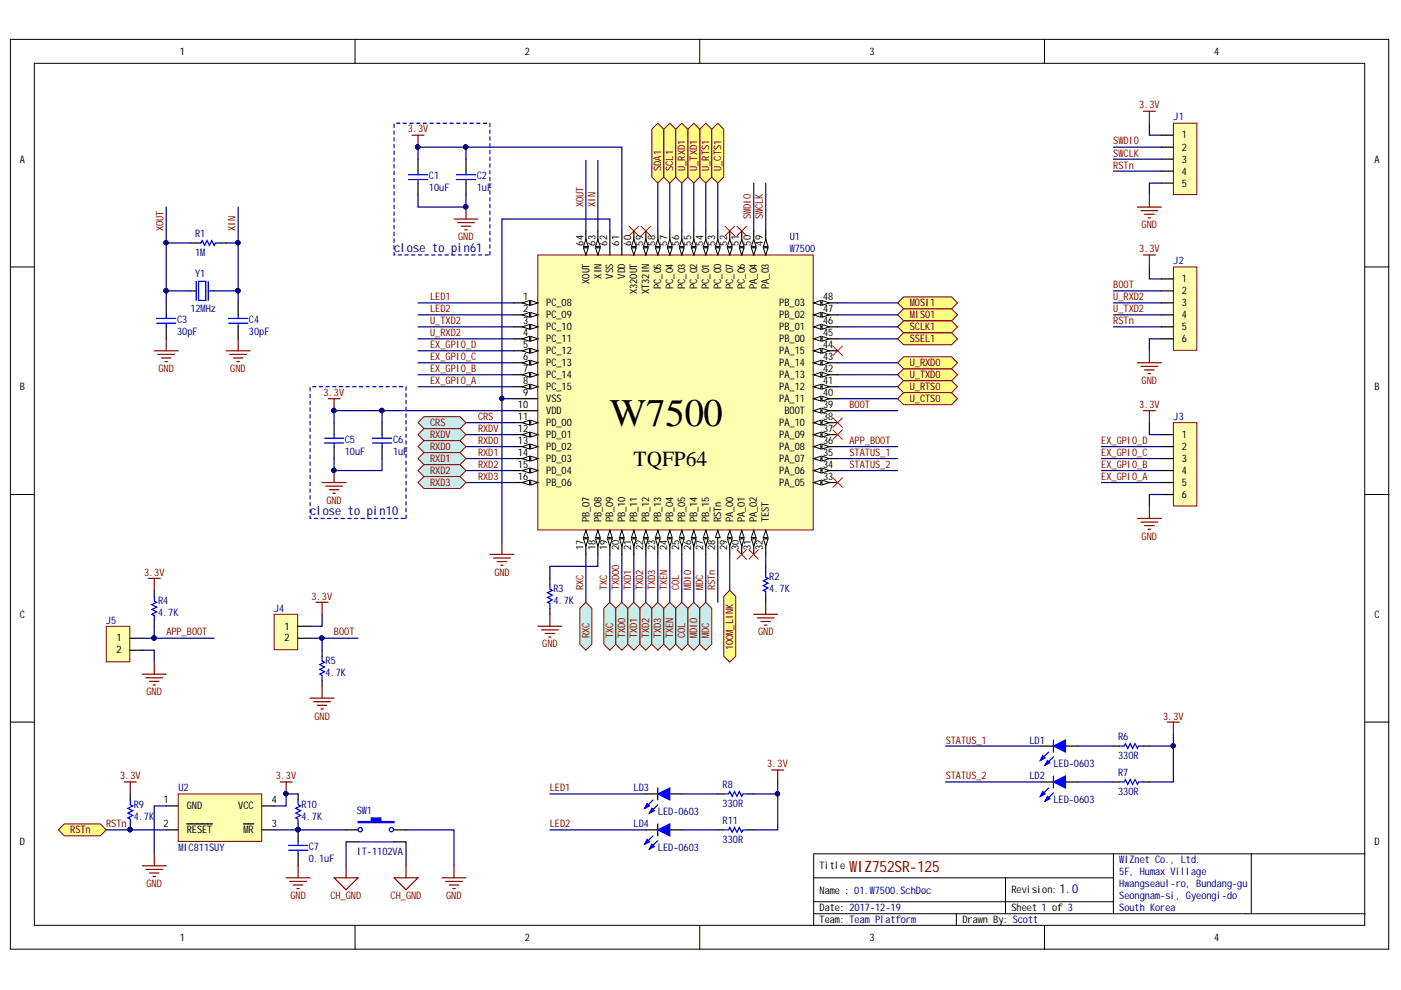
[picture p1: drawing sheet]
<svg xmlns="http://www.w3.org/2000/svg" width="297mm" height="210mm" viewBox="0 0 297 210" stroke-linecap="round" stroke-linejoin="round" font-family="sans-serif">
<defs><g id="words">
<text font-size="8.3" x="129.3" y="90.4">W7500</text>
<text font-size="4.6" x="134.3" y="98.8">TQFP64</text>
<g font-size="3.3" fill="#800000">
<text x="180.1" y="184.8">W</text>
<text x="181.7" y="184.8">IZ752SR-125</text>
</g>
<g font-size="2.6" fill="#000080">
<text x="83.6" y="53.4">close to pin61</text>
<text x="65.7" y="109.2">close to pin10</text>
<text x="224.6" y="189.3">1.0</text>
</g>
<g font-size="2.2">
<text x="38.2" y="11.6">1</text>
<text x="111.3" y="11.6">2</text>
<text x="184.3" y="11.6">3</text>
<text x="257.4" y="11.6">4</text>
<text x="250.6" y="29.3">1</text>
<text x="4.2" y="34.5">A</text>
<text x="250.6" y="32">2</text>
<text x="250.6" y="34.5">3</text>
<text x="291.5" y="34.5">A</text>
<text x="250.6" y="37">4</text>
<text x="250.6" y="39.6">5</text>
<text x="123.7" y="52.1" transform="rotate(-90 123.7 52.1)">64</text>
<text x="126.2" y="52.1" transform="rotate(-90 126.2 52.1)">63</text>
<text x="128.8" y="52.1" transform="rotate(-90 128.8 52.1)">62</text>
<text x="131.3" y="52.1" transform="rotate(-90 131.3 52.1)">61</text>
<text x="133.8" y="52.1" transform="rotate(-90 133.8 52.1)">60</text>
<text x="136.4" y="52.1" transform="rotate(-90 136.4 52.1)">59</text>
<text x="138.9" y="52.1" transform="rotate(-90 138.9 52.1)">58</text>
<text x="141.5" y="52.1" transform="rotate(-90 141.5 52.1)">57</text>
<text x="144" y="52.1" transform="rotate(-90 144 52.1)">56</text>
<text x="146.5" y="52.1" transform="rotate(-90 146.5 52.1)">55</text>
<text x="149.1" y="52.1" transform="rotate(-90 149.1 52.1)">54</text>
<text x="151.6" y="52.1" transform="rotate(-90 151.6 52.1)">53</text>
<text x="154.1" y="52.1" transform="rotate(-90 154.1 52.1)">52</text>
<text x="156.7" y="52.1" transform="rotate(-90 156.7 52.1)">51</text>
<text x="159.2" y="52.1" transform="rotate(-90 159.2 52.1)">50</text>
<text x="161.8" y="52.1" transform="rotate(-90 161.8 52.1)">49</text>
<text x="127.5" y="59.1" transform="rotate(-90 127.5 59.1)">XIN</text>
<text x="130" y="59.1" transform="rotate(-90 130 59.1)">VSS</text>
<text x="132.6" y="59.1" transform="rotate(-90 132.6 59.1)">VDD</text>
<text x="250.6" y="59.8">1</text>
<text x="110.9" y="63.6">1</text>
<text x="115.8" y="64.9">PC_08</text>
<text x="125" y="60.2" transform="rotate(-90 125 60.2)">XOUT</text>
<text x="135.1" y="62.4" transform="rotate(-90 135.1 62.4)">X32OUT</text>
<text x="137.6" y="62.4" transform="rotate(-90 137.6 62.4)">XT32IN</text>
<text x="140.2" y="61.3" transform="rotate(-90 140.2 61.3)">PC_05</text>
<text x="142.7" y="61.3" transform="rotate(-90 142.7 61.3)">PC_04</text>
<text x="145.3" y="61.3" transform="rotate(-90 145.3 61.3)">PC_03</text>
<text x="147.8" y="61.3" transform="rotate(-90 147.8 61.3)">PC_02</text>
<text x="150.3" y="61.3" transform="rotate(-90 150.3 61.3)">PC_01</text>
<text x="152.9" y="61.3" transform="rotate(-90 152.9 61.3)">PC_00</text>
<text x="155.4" y="61.3" transform="rotate(-90 155.4 61.3)">PC_07</text>
<text x="158" y="61.3" transform="rotate(-90 158 61.3)">PC_06</text>
<text x="160.5" y="61.3" transform="rotate(-90 160.5 61.3)">PA_04</text>
<text x="163" y="61.3" transform="rotate(-90 163 61.3)">PA_03</text>
<text x="165.2" y="64.9">PB_03</text>
<text x="174.5" y="63.6">48</text>
<text x="250.6" y="62.4">2</text>
<text x="250.6" y="64.9">3</text>
<text x="110.9" y="66.2">2</text>
<text x="110.9" y="68.7">3</text>
<text x="110.9" y="71.3">4</text>
<text x="115.8" y="67.5">PC_09</text>
<text x="115.8" y="70">PC_10</text>
<text x="165.2" y="70">PB_01</text>
<text x="165.2" y="67.5">PB_02</text>
<text x="174.5" y="71.3">45</text>
<text x="174.5" y="68.7">46</text>
<text x="174.5" y="66.2">47</text>
<text x="250.6" y="67.5">4</text>
<text x="250.6" y="70">5</text>
<text x="110.9" y="73.8">5</text>
<text x="110.9" y="76.3">6</text>
<text x="115.8" y="72.5">PC_11</text>
<text x="115.8" y="75.1">PC_12</text>
<text x="115.8" y="77.6">PC_13</text>
<text x="165.2" y="77.6">PA_14</text>
<text x="165.2" y="75.1">PA_15</text>
<text x="165.2" y="72.5">PB_00</text>
<text x="174.5" y="76.3">43</text>
<text x="174.5" y="73.8">44</text>
<text x="250.6" y="72.5">6</text>
<text x="4.2" y="82.7">B</text>
<text x="110.9" y="78.9">7</text>
<text x="110.9" y="81.4">8</text>
<text x="110.9" y="83.9">9</text>
<text x="115.8" y="80.1">PC_14</text>
<text x="115.8" y="82.7">PC_15</text>
<text x="165.2" y="82.7">PA_12</text>
<text x="165.2" y="80.1">PA_13</text>
<text x="174.5" y="83.9">40</text>
<text x="174.5" y="81.4">41</text>
<text x="174.5" y="78.9">42</text>
<text x="291.5" y="82.7">B</text>
<text x="109.8" y="86.5">10</text>
<text x="109.8" y="89">11</text>
<text x="115.8" y="85.2">VSS</text>
<text x="115.8" y="87.7">VDD</text>
<text x="165.2" y="85.2">PA_11</text>
<text x="166.3" y="87.7">BOOT</text>
<text x="174.5" y="89">38</text>
<text x="174.5" y="86.5">39</text>
<text x="109.8" y="91.6">12</text>
<text x="109.8" y="94.2">13</text>
<text x="115.8" y="90.3">PD_00</text>
<text x="115.8" y="92.9">PD_01</text>
<text x="115.8" y="95.4">PD_02</text>
<text x="165.2" y="95.4">PA_08</text>
<text x="165.2" y="92.9">PA_09</text>
<text x="165.2" y="90.3">PA_10</text>
<text x="174.5" y="94.2">36</text>
<text x="174.5" y="91.6">37</text>
<text x="250.6" y="92.9">1</text>
<text x="250.6" y="95.4">2</text>
<text x="109.8" y="96.7">14</text>
<text x="109.8" y="99.2">15</text>
<text x="109.8" y="101.8">16</text>
<text x="115.8" y="98">PD_03</text>
<text x="115.8" y="100.5">PD_04</text>
<text x="165.2" y="100.5">PA_06</text>
<text x="165.2" y="98">PA_07</text>
<text x="174.5" y="101.8">33</text>
<text x="174.5" y="99.2">34</text>
<text x="174.5" y="96.7">35</text>
<text x="250.6" y="98">3</text>
<text x="250.6" y="100.5">4</text>
<text x="115.8" y="103">PB_06</text>
<text x="165.2" y="103">PA_05</text>
<text x="250.6" y="103">5</text>
<text x="250.6" y="105.6">6</text>
<text x="125" y="110.6" transform="rotate(-90 125 110.6)">PB_07</text>
<text x="127.5" y="110.6" transform="rotate(-90 127.5 110.6)">PB_08</text>
<text x="130" y="110.6" transform="rotate(-90 130 110.6)">PB_09</text>
<text x="132.6" y="110.6" transform="rotate(-90 132.6 110.6)">PB_10</text>
<text x="135.1" y="110.6" transform="rotate(-90 135.1 110.6)">PB_11</text>
<text x="137.6" y="110.6" transform="rotate(-90 137.6 110.6)">PB_12</text>
<text x="140.2" y="110.6" transform="rotate(-90 140.2 110.6)">PB_13</text>
<text x="142.7" y="110.6" transform="rotate(-90 142.7 110.6)">PB_04</text>
<text x="145.3" y="110.6" transform="rotate(-90 145.3 110.6)">PB_05</text>
<text x="147.8" y="110.6" transform="rotate(-90 147.8 110.6)">PB_14</text>
<text x="150.3" y="110.6" transform="rotate(-90 150.3 110.6)">PB_15</text>
<text x="152.9" y="110.6" transform="rotate(-90 152.9 110.6)">RSTn</text>
<text x="155.4" y="110.6" transform="rotate(-90 155.4 110.6)">PA_00</text>
<text x="158" y="110.6" transform="rotate(-90 158 110.6)">PA_01</text>
<text x="160.5" y="110.6" transform="rotate(-90 160.5 110.6)">PA_02</text>
<text x="163" y="110.6" transform="rotate(-90 163 110.6)">TEST</text>
<text x="123.7" y="116.7" transform="rotate(-90 123.7 116.7)">17</text>
<text x="126.2" y="116.7" transform="rotate(-90 126.2 116.7)">18</text>
<text x="128.8" y="116.7" transform="rotate(-90 128.8 116.7)">19</text>
<text x="131.3" y="116.7" transform="rotate(-90 131.3 116.7)">20</text>
<text x="133.8" y="116.7" transform="rotate(-90 133.8 116.7)">21</text>
<text x="136.4" y="116.7" transform="rotate(-90 136.4 116.7)">22</text>
<text x="138.9" y="116.7" transform="rotate(-90 138.9 116.7)">23</text>
<text x="141.5" y="116.7" transform="rotate(-90 141.5 116.7)">24</text>
<text x="144" y="116.7" transform="rotate(-90 144 116.7)">25</text>
<text x="146.5" y="116.7" transform="rotate(-90 146.5 116.7)">26</text>
<text x="149.1" y="116.7" transform="rotate(-90 149.1 116.7)">27</text>
<text x="151.6" y="116.7" transform="rotate(-90 151.6 116.7)">28</text>
<text x="154.1" y="116.7" transform="rotate(-90 154.1 116.7)">29</text>
<text x="156.7" y="116.7" transform="rotate(-90 156.7 116.7)">30</text>
<text x="159.2" y="116.7" transform="rotate(-90 159.2 116.7)">31</text>
<text x="161.8" y="116.7" transform="rotate(-90 161.8 116.7)">32</text>
<text x="4.2" y="130.9">C</text>
<text x="291.5" y="130.9">C</text>
<text x="24.7" y="136">1</text>
<text x="60.3" y="136">2</text>
<text x="60.3" y="133.5">1</text>
<text x="24.7" y="138.5">2</text>
<text x="34.7" y="170.3">1</text>
<text x="39.6" y="171.6">GND</text>
<text x="50.5" y="171.6">VCC</text>
<text x="57.6" y="170.3">4</text>
<text x="4.2" y="179.2">D</text>
<text x="34.7" y="175.4">2</text>
<text x="39.6" y="176.7">RESET</text>
<text x="51.6" y="176.7">MR</text>
<text x="57.6" y="175.4">3</text>
<text x="291.5" y="179.2">D</text>
<text x="173.8" y="184.3">Title</text>
<text x="173.8" y="189.6">Name : 01.W7500.SchDoc</text>
<text x="214.5" y="189.3">Revision:</text>
<text x="173.8" y="193.1">Date: 2017-12-19</text>
<text x="173.8" y="195.7">Team: Team Platform</text>
<text x="204.1" y="195.7">Drawn By: Scott</text>
<text x="214.5" y="193.1">Sheet 1 of 3</text>
<text x="38.2" y="199.5">1</text>
<text x="111.3" y="199.5">2</text>
<text x="184.3" y="199.5">3</text>
<text x="257.4" y="199.5">4</text>
</g>
<g font-size="2.2" fill="#800000">
<text x="241.5" y="23">3.3V</text>
<text x="86.5" y="28.1">3.3V</text>
<text x="236" y="30.6">SWDIO</text>
<text x="236" y="33.2">SWCLK</text>
<text x="236" y="35.8">RSTn</text>
<text x="140.2" y="36.3" transform="rotate(-90 140.2 36.3)">SDA1</text>
<text x="142.7" y="36.3" transform="rotate(-90 142.7 36.3)">SCL1</text>
<text x="145.3" y="36.3" transform="rotate(-90 145.3 36.3)">U_RXD1</text>
<text x="147.8" y="36.3" transform="rotate(-90 147.8 36.3)">U_TXD1</text>
<text x="150.3" y="36.3" transform="rotate(-90 150.3 36.3)">U_RTS1</text>
<text x="152.9" y="36.3" transform="rotate(-90 152.9 36.3)">U_CTS1</text>
<text x="123.7" y="43.9" transform="rotate(-90 123.7 43.9)">XOUT</text>
<text x="126.2" y="43.9" transform="rotate(-90 126.2 43.9)">XIN</text>
<text x="159.2" y="46.4" transform="rotate(-90 159.2 46.4)">SWIO</text>
<text x="159.2" y="44.3" transform="rotate(-90 159.2 44.3)">D</text>
<text x="161.8" y="46.4" transform="rotate(-90 161.8 46.4)">SWLK</text>
<text x="161.8" y="44.3" transform="rotate(-90 161.8 44.3)">C</text>
<text x="34.7" y="48.9" transform="rotate(-90 34.7 48.9)">XOUT</text>
<text x="49.9" y="48.9" transform="rotate(-90 49.9 48.9)">XIN</text>
<text x="97.1" y="51">GND</text>
<text x="241.5" y="53.5">3.3V</text>
<text x="242" y="48.4">GND</text>
<text x="91.2" y="63.6">LED1</text>
<text x="192.9" y="64.9">MOSI1</text>
<text x="236" y="63.6">U_RXD2</text>
<text x="236" y="61.1">BOOT</text>
<text x="91.2" y="68.7">U_TXD2</text>
<text x="91.2" y="71.3">U_RXD2</text>
<text x="91.2" y="66.2">LED2</text>
<text x="192.9" y="67.5">MISO1</text>
<text x="192.9" y="70">SCLK1</text>
<text x="236" y="66.2">U_TXD2</text>
<text x="236" y="68.7">RSTn</text>
<text x="91.2" y="73.8">EX_GPIO_D</text>
<text x="91.2" y="76.3">EX_GPIO_C</text>
<text x="192.9" y="72.5">SSEL1</text>
<text x="192.9" y="77.6">U_RXD0</text>
<text x="33.6" y="78.9">GND</text>
<text x="48.8" y="78.9">GND</text>
<text x="68.6" y="83.9">3.3V</text>
<text x="91.2" y="78.9">EX_GPIO_B</text>
<text x="91.2" y="81.4">EX_GPIO_A</text>
<text x="192.9" y="80.1">U_TXD0</text>
<text x="192.9" y="82.7">U_RTS0</text>
<text x="242" y="81.4">GND</text>
<text x="101.4" y="89">CRS</text>
<text x="180.1" y="86.5">BOOT</text>
<text x="192.9" y="85.2">U_CTS0</text>
<text x="241.5" y="86.5">3.3V</text>
<text x="91.2" y="90.3">CRS</text>
<text x="91.2" y="92.9">RXDV</text>
<text x="91.2" y="95.4">RXD0</text>
<text x="101.4" y="91.6">RXDV</text>
<text x="101.4" y="94.2">RXD0</text>
<text x="180.1" y="94.2">APP_BOOT</text>
<text x="233.5" y="94.2">EX_GPIO_D</text>
<text x="91.2" y="100.5">RXD2</text>
<text x="91.2" y="98">RXD1</text>
<text x="101.4" y="96.7">RXD1</text>
<text x="101.4" y="99.2">RXD2</text>
<text x="101.4" y="101.8">RXD3</text>
<text x="180.1" y="96.7">STATUS_1</text>
<text x="180.1" y="99.2">STATUS_2</text>
<text x="233.5" y="96.7">EX_GPIO_C</text>
<text x="233.5" y="99.2">EX_GPIO_B</text>
<text x="233.5" y="101.8">EX_GPIO_A</text>
<text x="69.2" y="106.8">GND</text>
<text x="91.2" y="103">RXD3</text>
<text x="242" y="114.5">GND</text>
<text x="30.5" y="122.1">3.3V</text>
<text x="104.8" y="122.1">GND</text>
<text x="123.7" y="125.2" transform="rotate(-90 123.7 125.2)">RXC</text>
<text x="128.8" y="125.2" transform="rotate(-90 128.8 125.2)">TXC</text>
<text x="131.3" y="125.2" transform="rotate(-90 131.3 125.2)">TXD00</text>
<text x="133.8" y="125.2" transform="rotate(-90 133.8 125.2)">TXD1</text>
<text x="136.4" y="125.2" transform="rotate(-90 136.4 125.2)">TXD2</text>
<text x="138.9" y="125.2" transform="rotate(-90 138.9 125.2)">TXD3</text>
<text x="141.5" y="125.2" transform="rotate(-90 141.5 125.2)">TXEN</text>
<text x="144" y="125.2" transform="rotate(-90 144 125.2)">COL</text>
<text x="146.5" y="125.2" transform="rotate(-90 146.5 125.2)">MDIO</text>
<text x="149.1" y="125.2" transform="rotate(-90 149.1 125.2)">MDC</text>
<text x="151.6" y="125.2" transform="rotate(-90 151.6 125.2)">RSTn</text>
<text x="66.1" y="127.1">3.3V</text>
<text x="35.3" y="134.7">APP_BOOT</text>
<text x="70.8" y="134.7">BOOT</text>
<text x="115" y="137.3">GND</text>
<text x="125" y="135.3" transform="rotate(-90 125 135.3)">RXC</text>
<text x="130" y="135.3" transform="rotate(-90 130 135.3)">TXC</text>
<text x="132.6" y="135.3" transform="rotate(-90 132.6 135.3)">TXD0</text>
<text x="135.1" y="135.3" transform="rotate(-90 135.1 135.3)">TXD1</text>
<text x="137.6" y="135.3" transform="rotate(-90 137.6 135.3)">TXD2</text>
<text x="140.2" y="135.3" transform="rotate(-90 140.2 135.3)">TXD3</text>
<text x="142.7" y="135.3" transform="rotate(-90 142.7 135.3)">TXEN</text>
<text x="145.3" y="135.3" transform="rotate(-90 145.3 135.3)">COL</text>
<text x="147.8" y="135.3" transform="rotate(-90 147.8 135.3)">MDIO</text>
<text x="150.3" y="135.3" transform="rotate(-90 150.3 135.3)">MDC</text>
<text x="155.4" y="137.9" transform="rotate(-90 155.4 137.9)">100M_LINK</text>
<text x="160.7" y="134.7">GND</text>
<text x="31" y="147.4">GND</text>
<text x="66.7" y="152.6">GND</text>
<text x="246.6" y="152.6">3.3V</text>
<text x="200.5" y="157.6">STATUS_1</text>
<text x="25.5" y="165.3">3.3V</text>
<text x="58.5" y="165.3">3.3V</text>
<text x="116.6" y="167.8">LED1</text>
<text x="162.7" y="162.7">3.3V</text>
<text x="200.5" y="165.3">STATUS_2</text>
<text x="14.9" y="176.7">RSTn</text>
<text x="22.5" y="175.4">RSTn</text>
<text x="116.6" y="175.4">LED2</text>
<text x="31" y="188.1">GND</text>
<text x="61.6" y="190.6">GND</text>
<text x="70" y="190.6">CH_GND</text>
<text x="82.8" y="190.6">CH_GND</text>
<text x="94.6" y="190.6">GND</text>
</g>
<g font-size="2.2" fill="#000080">
<text x="248.8" y="25.5">J1</text>
<text x="90.9" y="38">C1</text>
<text x="90.9" y="40.6">10uF</text>
<text x="101.1" y="38">C2</text>
<text x="101.1" y="40.6">1uF</text>
<text x="41.4" y="50.2">R1</text>
<text x="167.4" y="51">U1</text>
<text x="167.4" y="53.5">W7500</text>
<text x="41.4" y="54.3">1M</text>
<text x="41.4" y="58.8">Y1</text>
<text x="248.8" y="56">J2</text>
<text x="37.6" y="68.5">C3</text>
<text x="37.6" y="71">30pF</text>
<text x="40.4" y="66.2">12MHz</text>
<text x="52.8" y="68.5">C4</text>
<text x="52.8" y="71">30pF</text>
<text x="248.8" y="89">J3</text>
<text x="73.1" y="93.9">C5</text>
<text x="83.3" y="93.9">C6</text>
<text x="73.1" y="96.4">10uF</text>
<text x="83.3" y="96.4">1uF</text>
<text x="117.3" y="125.6">R3</text>
<text x="163.1" y="123.1">R2</text>
<text x="163.1" y="125.6">4.7K</text>
<text x="33.5" y="128.1">R4</text>
<text x="33.5" y="130.7">4.7K</text>
<text x="58.1" y="129.7">J4</text>
<text x="117.3" y="128.1">4.7K</text>
<text x="22.5" y="132.2">J5</text>
<text x="69" y="140.8">R5</text>
<text x="69" y="143.4">4.7K</text>
<text x="218.3" y="157.6">LD1</text>
<text x="237.1" y="156.9">R6</text>
<text x="237.1" y="160.9">330R</text>
<text x="37.8" y="167.8">U2</text>
<text x="134.3" y="167.8">LD3</text>
<text x="153.2" y="167">R8</text>
<text x="218.3" y="165.3">LD2</text>
<text x="223.3" y="162.7">LED-0603</text>
<text x="237.1" y="164.5">R7</text>
<text x="28.3" y="171.3">R9</text>
<text x="28.3" y="173.9">4.7K</text>
<text x="64" y="171.3">R10</text>
<text x="64" y="173.9">4.7K</text>
<text x="75.6" y="172.6">SW1</text>
<text x="139.5" y="172.9">LED-0603</text>
<text x="153.2" y="171.1">330R</text>
<text x="223.3" y="170.3">LED-0603</text>
<text x="237.1" y="168.6">330R</text>
<text x="134.3" y="175.4">LD4</text>
<text x="153.2" y="174.6">R11</text>
<text x="153.2" y="178.7">330R</text>
<text x="37.8" y="180.5">MIC811SUY</text>
<text x="65.5" y="180.2">C7</text>
<text x="65.5" y="182.8">0.1uF</text>
<text x="75.6" y="181.2">IT-1102VA</text>
<text x="139.5" y="180.5">LED-0603</text>
<text x="237.3" y="183">WIZnet Co., Ltd.</text>
<text x="237.3" y="185.5">5F, Humax Village</text>
<text x="237.3" y="188.1">Hwangseaul-ro, Bundang-gu</text>
<text x="237.3" y="190.6">Seongnam-si, Gyeongi-do</text>
<text x="237.3" y="193.1">South Korea</text>
</g>
</g></defs>
<g fill="#fff" stroke="#000" stroke-width=".21">
<path d="M2.2 8.3h292.2v192.9h-292.2z"/>
<path d="M7.3 13.4h282v182.8h-282z"/>
</g>
<g fill="none" stroke="#000" stroke-width=".21">
<path d="M75.3 8.3v5.1M148.4 8.3v5.1M221.4 8.3v5.1M2.2 56.6h5.1M289.4 56.6h5.1M2.2 104.8h5.1M289.4 104.8h5.1M2.2 153.1h5.1M289.4 153.1h5.1M75.3 196.3v5M148.4 196.3v5M172.5 186.1h63.6"/>
<path d="M172.5 193.7h116.9M172.5 191.2h63.6M202.8 193.7v2.6M213.2 186.1v7.6M221.4 196.3v5M236.1 181v12.7M265.3 181h-92.8v15.3M289.4 181h-24.1v12.7"/>
</g>
<path d="M32.7 74.4h5.1M33.5 75.1h3.5M34.2 75.9h2.1M35 76.7h.5M35.2 71.8v2.6M48 74.4h5M48.7 75.1h3.6M49.5 75.9h2M50.2 76.7h.6M50.5 71.8v2.6" fill="none" stroke="#800000" stroke-width=".26"/>
<g fill="#ffff80" stroke="#800000" stroke-width=".21">
<path d="M190.3 79.5l1.3-1.3h10.1l1.3 1.3-1.3 1.2h-10.1z" fill-rule="evenodd"/>
<path d="M190.3 82l1.3-1.3h10.1l1.3 1.3-1.3 1.3h-10.1z" fill-rule="evenodd"/>
</g>
<g fill="none" stroke="#800000" stroke-width=".26">
<path d="M96.3 46.4h5M97 47.2h3.6M97.8 48h2M98.5 48.7h.6M98.8 43.9v2.5M70.8 99.8v2.5M68.3 102.3h5.1M69.1 103.1h3.5M69.8 103.8h2.1M70.6 104.6h.5M103.9 117.5h5.1M104.6 118.3h3.6"/>
<path d="M105.4 119.1h2M106.2 119.8h.5M106.4 115v2.5M159.8 130.2h5.1M160.6 131h3.5M161.3 131.8h2.1M162.1 132.5h.5M162.3 127.7v2.5"/>
</g>
<g fill="#000080" stroke="#000080" stroke-width=".21">
<circle cx="70.8" cy="99.7" r=".46"/>
<circle cx="98.7" cy="43.9" r=".46"/>
</g>
<path d="M133.4 48l2 2M135.4 48l-2 2M135.9 48l2 2M137.9 48l-2 2M153.7 48l2 2M155.7 48l-2 2M156.2 48l2.1 2M158.3 48l-2.1 2M176.6 73.4l2 2M178.6 73.4l-2 2" fill="none" stroke="#f00" stroke-width=".21"/>
<g fill="#ffff80" stroke="#800000" stroke-width=".21">
<path d="M190.3 64.2l1.3-1.3h10.1l1.3 1.3-1.3 1.3h-10.1z" fill-rule="evenodd"/>
<path d="M190.3 66.8l1.3-1.3h10.1l1.3 1.3-1.3 1.2h-10.1z" fill-rule="evenodd"/>
<path d="M190.3 69.3l1.3-1.3h10.1l1.3 1.3-1.3 1.3h-10.1z" fill-rule="evenodd"/>
<path d="M190.3 71.8l1.3-1.2h10.1l1.3 1.2-1.3 1.3h-10.1z" fill-rule="evenodd"/>
</g>
<g fill="none" stroke="#000080" stroke-width=".26">
<path d="M88.6 33.7v-2.5h10.2v2.5M124.2 34v15M126.8 34v15M159.8 38.8v10.2M162.3 38.8v10.2M88.6 41.4v2.5h10.2v-2.5M129.3 49v-2.6h-22.9v38.1M88.6 71.8h20.4M88.6 69.3h20.4M88.6 66.8h20.4M88.6 64.2h20.4M177.6 79.5h12.7"/>
<path d="M177.6 76.9h12.7M177.6 71.8h12.7M177.6 69.3h12.7M177.6 66.8h12.7M177.6 64.2h12.7M98.8 94.7h10.2M98.8 89.6h10.2M98.8 92.2h10.2M98.8 97.2h10.2M98.8 99.8h10.2M109 84.5h-2.6v30.5M177.6 84.5h12.7"/>
<path d="M177.6 82h12.7M177.6 94.7h12.7M177.6 97.2h12.7M98.8 102.3h10.2M124.2 117.5v10.2M129.3 117.5v10.2M134.4 117.5v10.2M136.9 117.5v10.2M139.5 117.5v10.2M142 117.5v10.2M144.6 117.5v10.2M147.1 117.5v10.2"/>
<path d="M149.6 117.5v10.2M152.2 117.5v10.2M162.3 117.5v2.6"/>
</g>
<g fill="#000080" stroke="#000080" stroke-width=".21">
<circle cx="106.4" cy="84.5" r=".46"/>
<circle cx="98.7" cy="43.9" r=".46"/>
<circle cx="98.7" cy="31.2" r=".47"/>
<circle cx="88.6" cy="31.2" r=".47"/>
</g>
<path d="M114 54.1h58.4v58.3h-58.4z" fill="#ffffb0" stroke="#800000" stroke-width=".21"/>
<path d="M109 64.2h5" fill="none" stroke="#000" stroke-width=".26"/>
<path d="M112.5 63.7l1.5 .5-1.5 .5z" fill="#fff"/>
<path d="M112.5 63.7l1.5 .5-1.5 .5z" fill="none" stroke="#000" stroke-width=".21"/>
<path d="M110.7 64.2l1.6-.5v1z" fill="#fff"/>
<path d="M110.7 64.2l1.6-.5v1z" fill="none" stroke="#000" stroke-width=".21"/>
<path d="M109 66.8h5" fill="none" stroke="#000" stroke-width=".26"/>
<path d="M112.5 66.2l1.5 .6-1.5 .5z" fill="#fff"/>
<path d="M112.5 66.2l1.5 .6-1.5 .5z" fill="none" stroke="#000" stroke-width=".21"/>
<path d="M110.7 66.8l1.6-.6v1.1z" fill="#fff"/>
<path d="M110.7 66.8l1.6-.6v1.1z" fill="none" stroke="#000" stroke-width=".21"/>
<path d="M109 69.3h5" fill="none" stroke="#000" stroke-width=".26"/>
<path d="M112.5 68.8l1.5 .5-1.5 .5z" fill="#fff"/>
<path d="M112.5 68.8l1.5 .5-1.5 .5z" fill="none" stroke="#000" stroke-width=".21"/>
<path d="M110.7 69.3l1.6-.5v1z" fill="#fff"/>
<path d="M110.7 69.3l1.6-.5v1z" fill="none" stroke="#000" stroke-width=".21"/>
<path d="M109 71.8h5" fill="none" stroke="#000" stroke-width=".26"/>
<path d="M112.5 71.3l1.5 .5-1.5 .5z" fill="#fff"/>
<path d="M112.5 71.3l1.5 .5-1.5 .5z" fill="none" stroke="#000" stroke-width=".21"/>
<path d="M110.7 71.8l1.6-.5v1z" fill="#fff"/>
<path d="M110.7 71.8l1.6-.5v1z" fill="none" stroke="#000" stroke-width=".21"/>
<path d="M109 74.4h5" fill="none" stroke="#000" stroke-width=".26"/>
<path d="M112.5 73.9l1.5 .5-1.5 .5z" fill="#fff"/>
<path d="M112.5 73.9l1.5 .5-1.5 .5z" fill="none" stroke="#000" stroke-width=".21"/>
<path d="M110.7 74.4l1.6-.5v1z" fill="#fff"/>
<path d="M110.7 74.4l1.6-.5v1z" fill="none" stroke="#000" stroke-width=".21"/>
<path d="M109 76.9h5" fill="none" stroke="#000" stroke-width=".26"/>
<path d="M112.5 76.4l1.5 .5-1.5 .5z" fill="#fff"/>
<path d="M112.5 76.4l1.5 .5-1.5 .5z" fill="none" stroke="#000" stroke-width=".21"/>
<path d="M110.7 76.9l1.6-.5v1z" fill="#fff"/>
<path d="M110.7 76.9l1.6-.5v1z" fill="none" stroke="#000" stroke-width=".21"/>
<path d="M109 79.5h5" fill="none" stroke="#000" stroke-width=".26"/>
<path d="M112.5 78.9l1.5 .6-1.5 .5z" fill="#fff"/>
<path d="M112.5 78.9l1.5 .6-1.5 .5z" fill="none" stroke="#000" stroke-width=".21"/>
<path d="M110.7 79.5l1.6-.6v1.1z" fill="#fff"/>
<path d="M110.7 79.5l1.6-.6v1.1z" fill="none" stroke="#000" stroke-width=".21"/>
<path d="M109 82h5" fill="none" stroke="#000" stroke-width=".26"/>
<path d="M112.5 81.5l1.5 .5-1.5 .5z" fill="#fff"/>
<path d="M112.5 81.5l1.5 .5-1.5 .5z" fill="none" stroke="#000" stroke-width=".21"/>
<path d="M110.7 82l1.6-.5v1z" fill="#fff"/>
<path d="M110.7 82l1.6-.5v1z" fill="none" stroke="#000" stroke-width=".21"/>
<path d="M109 84.5h5M109 87.1h5M109 89.6h5" fill="none" stroke="#000" stroke-width=".26"/>
<path d="M112.5 89.1l1.5 .5-1.5 .5z" fill="#fff"/>
<path d="M112.5 89.1l1.5 .5-1.5 .5z" fill="none" stroke="#000" stroke-width=".21"/>
<path d="M110.7 89.6l1.6-.5v1z" fill="#fff"/>
<path d="M110.7 89.6l1.6-.5v1z" fill="none" stroke="#000" stroke-width=".21"/>
<path d="M109 92.2h5" fill="none" stroke="#000" stroke-width=".26"/>
<path d="M112.5 91.6l1.5 .6-1.5 .5z" fill="#fff"/>
<path d="M112.5 91.6l1.5 .6-1.5 .5z" fill="none" stroke="#000" stroke-width=".21"/>
<path d="M110.7 92.2l1.6-.6v1.1z" fill="#fff"/>
<path d="M110.7 92.2l1.6-.6v1.1z" fill="none" stroke="#000" stroke-width=".21"/>
<path d="M109 94.7h5" fill="none" stroke="#000" stroke-width=".26"/>
<path d="M112.5 94.2l1.5 .5-1.5 .5z" fill="#fff"/>
<path d="M112.5 94.2l1.5 .5-1.5 .5z" fill="none" stroke="#000" stroke-width=".21"/>
<path d="M110.7 94.7l1.6-.5v1z" fill="#fff"/>
<path d="M110.7 94.7l1.6-.5v1z" fill="none" stroke="#000" stroke-width=".21"/>
<path d="M109 97.2h5" fill="none" stroke="#000" stroke-width=".26"/>
<path d="M112.5 96.7l1.5 .5-1.5 .5z" fill="#fff"/>
<path d="M112.5 96.7l1.5 .5-1.5 .5z" fill="none" stroke="#000" stroke-width=".21"/>
<path d="M110.7 97.2l1.6-.5v1z" fill="#fff"/>
<path d="M110.7 97.2l1.6-.5v1z" fill="none" stroke="#000" stroke-width=".21"/>
<path d="M109 99.8h5" fill="none" stroke="#000" stroke-width=".26"/>
<path d="M112.5 99.3l1.5 .5-1.5 .5z" fill="#fff"/>
<path d="M112.5 99.3l1.5 .5-1.5 .5z" fill="none" stroke="#000" stroke-width=".21"/>
<path d="M110.7 99.8l1.6-.5v1z" fill="#fff"/>
<path d="M110.7 99.8l1.6-.5v1z" fill="none" stroke="#000" stroke-width=".21"/>
<path d="M109 102.3h5" fill="none" stroke="#000" stroke-width=".26"/>
<path d="M112.5 101.8l1.5 .5-1.5 .5z" fill="#fff"/>
<path d="M112.5 101.8l1.5 .5-1.5 .5z" fill="none" stroke="#000" stroke-width=".21"/>
<path d="M110.7 102.3l1.6-.5v1z" fill="#fff"/>
<path d="M110.7 102.3l1.6-.5v1z" fill="none" stroke="#000" stroke-width=".21"/>
<path d="M124.2 112.5v5" fill="none" stroke="#000" stroke-width=".26"/>
<path d="M124.2 112.5l.5 1.5h-1z" fill="#fff"/>
<path d="M124.2 112.5l.5 1.5h-1z" fill="none" stroke="#000" stroke-width=".21"/>
<path d="M123.7 114.2h1l-.5 1.6z" fill="#fff"/>
<path d="M123.7 114.2h1l-.5 1.6z" fill="none" stroke="#000" stroke-width=".21"/>
<path d="M126.8 112.5v5" fill="none" stroke="#000" stroke-width=".26"/>
<path d="M126.8 112.5l.5 1.5h-1z" fill="#fff"/>
<path d="M126.8 112.5l.5 1.5h-1z" fill="none" stroke="#000" stroke-width=".21"/>
<path d="M126.3 114.2h1l-.5 1.6z" fill="#fff"/>
<path d="M126.3 114.2h1l-.5 1.6z" fill="none" stroke="#000" stroke-width=".21"/>
<path d="M129.3 112.5v5" fill="none" stroke="#000" stroke-width=".26"/>
<path d="M129.3 112.5l.5 1.5h-1z" fill="#fff"/>
<path d="M129.3 112.5l.5 1.5h-1z" fill="none" stroke="#000" stroke-width=".21"/>
<path d="M128.8 114.2h1l-.5 1.6z" fill="#fff"/>
<path d="M128.8 114.2h1l-.5 1.6z" fill="none" stroke="#000" stroke-width=".21"/>
<path d="M131.8 112.5v5" fill="none" stroke="#000" stroke-width=".26"/>
<path d="M131.8 112.5l.6 1.5h-1.1z" fill="#fff"/>
<path d="M131.8 112.5l.6 1.5h-1.1z" fill="none" stroke="#000" stroke-width=".21"/>
<path d="M131.3 114.2h1.1l-.6 1.6z" fill="#fff"/>
<path d="M131.3 114.2h1.1l-.6 1.6z" fill="none" stroke="#000" stroke-width=".21"/>
<path d="M134.4 112.5v5" fill="none" stroke="#000" stroke-width=".26"/>
<path d="M134.4 112.5l.5 1.5h-1z" fill="#fff"/>
<path d="M134.4 112.5l.5 1.5h-1z" fill="none" stroke="#000" stroke-width=".21"/>
<path d="M133.9 114.2h1l-.5 1.6z" fill="#fff"/>
<path d="M133.9 114.2h1l-.5 1.6z" fill="none" stroke="#000" stroke-width=".21"/>
<path d="M136.9 112.5v5" fill="none" stroke="#000" stroke-width=".26"/>
<path d="M136.9 112.5l.5 1.5h-1z" fill="#fff"/>
<path d="M136.9 112.5l.5 1.5h-1z" fill="none" stroke="#000" stroke-width=".21"/>
<path d="M136.4 114.2h1l-.5 1.6z" fill="#fff"/>
<path d="M136.4 114.2h1l-.5 1.6z" fill="none" stroke="#000" stroke-width=".21"/>
<path d="M139.5 112.5v5" fill="none" stroke="#000" stroke-width=".26"/>
<path d="M139.5 112.5l.5 1.5h-1z" fill="#fff"/>
<path d="M139.5 112.5l.5 1.5h-1z" fill="none" stroke="#000" stroke-width=".21"/>
<path d="M139 114.2h1l-.5 1.6z" fill="#fff"/>
<path d="M139 114.2h1l-.5 1.6z" fill="none" stroke="#000" stroke-width=".21"/>
<path d="M142 112.5v5" fill="none" stroke="#000" stroke-width=".26"/>
<path d="M142 112.5l.5 1.5h-1z" fill="#fff"/>
<path d="M142 112.5l.5 1.5h-1z" fill="none" stroke="#000" stroke-width=".21"/>
<path d="M141.5 114.2h1l-.5 1.6z" fill="#fff"/>
<path d="M141.5 114.2h1l-.5 1.6z" fill="none" stroke="#000" stroke-width=".21"/>
<path d="M144.6 112.5v5" fill="none" stroke="#000" stroke-width=".26"/>
<path d="M144.6 112.5l.5 1.5h-1.1z" fill="#fff"/>
<path d="M144.6 112.5l.5 1.5h-1.1z" fill="none" stroke="#000" stroke-width=".21"/>
<path d="M144 114.2h1.1l-.5 1.6z" fill="#fff"/>
<path d="M144 114.2h1.1l-.5 1.6z" fill="none" stroke="#000" stroke-width=".21"/>
<path d="M147.1 112.5v5" fill="none" stroke="#000" stroke-width=".26"/>
<path d="M147.1 112.5l.5 1.5h-1z" fill="#fff"/>
<path d="M147.1 112.5l.5 1.5h-1z" fill="none" stroke="#000" stroke-width=".21"/>
<path d="M146.6 114.2h1l-.5 1.6z" fill="#fff"/>
<path d="M146.6 114.2h1l-.5 1.6z" fill="none" stroke="#000" stroke-width=".21"/>
<path d="M149.6 112.5v5" fill="none" stroke="#000" stroke-width=".26"/>
<path d="M149.6 112.5l.5 1.5h-1z" fill="#fff"/>
<path d="M149.6 112.5l.5 1.5h-1z" fill="none" stroke="#000" stroke-width=".21"/>
<path d="M149.1 114.2h1l-.5 1.6z" fill="#fff"/>
<path d="M149.1 114.2h1l-.5 1.6z" fill="none" stroke="#000" stroke-width=".21"/>
<path d="M152.2 112.5v5" fill="none" stroke="#000" stroke-width=".26"/>
<path d="M152.2 112.5l.5 1.5h-1z" fill="#fff"/>
<path d="M152.2 112.5l.5 1.5h-1z" fill="none" stroke="#000" stroke-width=".21"/>
<path d="M154.7 112.5v5" fill="none" stroke="#000" stroke-width=".26"/>
<path d="M154.7 112.5l.5 1.5h-1z" fill="#fff"/>
<path d="M154.7 112.5l.5 1.5h-1z" fill="none" stroke="#000" stroke-width=".21"/>
<path d="M154.2 114.2h1l-.5 1.6z" fill="#fff"/>
<path d="M154.2 114.2h1l-.5 1.6z" fill="none" stroke="#000" stroke-width=".21"/>
<path d="M157.3 112.5v5" fill="none" stroke="#000" stroke-width=".26"/>
<path d="M157.3 112.5l.5 1.5h-1z" fill="#fff"/>
<path d="M157.3 112.5l.5 1.5h-1z" fill="none" stroke="#000" stroke-width=".21"/>
<path d="M156.8 114.2h1l-.5 1.6z" fill="#fff"/>
<path d="M156.8 114.2h1l-.5 1.6z" fill="none" stroke="#000" stroke-width=".21"/>
<path d="M159.8 112.5v5" fill="none" stroke="#000" stroke-width=".26"/>
<path d="M159.8 112.5l.5 1.5h-1z" fill="#fff"/>
<path d="M159.8 112.5l.5 1.5h-1z" fill="none" stroke="#000" stroke-width=".21"/>
<path d="M159.3 114.2h1l-.5 1.6z" fill="#fff"/>
<path d="M159.3 114.2h1l-.5 1.6z" fill="none" stroke="#000" stroke-width=".21"/>
<path d="M162.3 112.5v5" fill="none" stroke="#000" stroke-width=".26"/>
<path d="M162.3 112.5l.6 1.5h-1.1z" fill="#fff"/>
<path d="M162.3 112.5l.6 1.5h-1.1z" fill="none" stroke="#000" stroke-width=".21"/>
<path d="M161.8 114.2h1.1l-.6 1.6z" fill="#fff"/>
<path d="M161.8 114.2h1.1l-.6 1.6z" fill="none" stroke="#000" stroke-width=".21"/>
<path d="M172.5 102.3h5.1" fill="none" stroke="#000" stroke-width=".26"/>
<path d="M172.5 102.3l1.5-.5v1z" fill="#fff"/>
<path d="M172.5 102.3l1.5-.5v1z" fill="none" stroke="#000" stroke-width=".21"/>
<path d="M174.3 101.8l1.5 .5-1.5 .5z" fill="#fff"/>
<path d="M174.3 101.8l1.5 .5-1.5 .5z" fill="none" stroke="#000" stroke-width=".21"/>
<path d="M172.5 99.8h5.1" fill="none" stroke="#000" stroke-width=".26"/>
<path d="M172.5 99.8l1.5-.5v1z" fill="#fff"/>
<path d="M172.5 99.8l1.5-.5v1z" fill="none" stroke="#000" stroke-width=".21"/>
<path d="M174.3 99.3l1.5 .5-1.5 .5z" fill="#fff"/>
<path d="M174.3 99.3l1.5 .5-1.5 .5z" fill="none" stroke="#000" stroke-width=".21"/>
<path d="M172.5 97.2h5.1" fill="none" stroke="#000" stroke-width=".26"/>
<path d="M172.5 97.2l1.5-.5v1z" fill="#fff"/>
<path d="M172.5 97.2l1.5-.5v1z" fill="none" stroke="#000" stroke-width=".21"/>
<path d="M174.3 96.7l1.5 .5-1.5 .5z" fill="#fff"/>
<path d="M174.3 96.7l1.5 .5-1.5 .5z" fill="none" stroke="#000" stroke-width=".21"/>
<path d="M172.5 94.7h5.1" fill="none" stroke="#000" stroke-width=".26"/>
<path d="M172.5 94.7l1.5-.5v1z" fill="#fff"/>
<path d="M172.5 94.7l1.5-.5v1z" fill="none" stroke="#000" stroke-width=".21"/>
<path d="M174.3 94.2l1.5 .5-1.5 .5z" fill="#fff"/>
<path d="M174.3 94.2l1.5 .5-1.5 .5z" fill="none" stroke="#000" stroke-width=".21"/>
<path d="M172.5 92.2h5.1" fill="none" stroke="#000" stroke-width=".26"/>
<path d="M172.5 92.2l1.5-.6v1.1z" fill="#fff"/>
<path d="M172.5 92.2l1.5-.6v1.1z" fill="none" stroke="#000" stroke-width=".21"/>
<path d="M174.3 91.6l1.5 .6-1.5 .5z" fill="#fff"/>
<path d="M174.3 91.6l1.5 .6-1.5 .5z" fill="none" stroke="#000" stroke-width=".21"/>
<path d="M172.5 89.6h5.1" fill="none" stroke="#000" stroke-width=".26"/>
<path d="M172.5 89.6l1.5-.5v1z" fill="#fff"/>
<path d="M172.5 89.6l1.5-.5v1z" fill="none" stroke="#000" stroke-width=".21"/>
<path d="M174.3 89.1l1.5 .5-1.5 .5z" fill="#fff"/>
<path d="M174.3 89.1l1.5 .5-1.5 .5z" fill="none" stroke="#000" stroke-width=".21"/>
<path d="M172.5 87.1h5.1" fill="none" stroke="#000" stroke-width=".26"/>
<path d="M172.5 87.1l1.5-.5v1z" fill="#fff"/>
<path d="M172.5 87.1l1.5-.5v1z" fill="none" stroke="#000" stroke-width=".21"/>
<path d="M174.3 86.6l1.5 .5-1.5 .5z" fill="#fff"/>
<path d="M174.3 86.6l1.5 .5-1.5 .5z" fill="none" stroke="#000" stroke-width=".21"/>
<path d="M172.5 84.5h5.1" fill="none" stroke="#000" stroke-width=".26"/>
<path d="M172.5 84.5l1.5-.5v1z" fill="#fff"/>
<path d="M172.5 84.5l1.5-.5v1z" fill="none" stroke="#000" stroke-width=".21"/>
<path d="M174.3 84l1.5 .5-1.5 .5z" fill="#fff"/>
<path d="M174.3 84l1.5 .5-1.5 .5z" fill="none" stroke="#000" stroke-width=".21"/>
<path d="M172.5 82h5.1" fill="none" stroke="#000" stroke-width=".26"/>
<path d="M172.5 82l1.5-.5v1z" fill="#fff"/>
<path d="M172.5 82l1.5-.5v1z" fill="none" stroke="#000" stroke-width=".21"/>
<path d="M174.3 81.5l1.5 .5-1.5 .5z" fill="#fff"/>
<path d="M174.3 81.5l1.5 .5-1.5 .5z" fill="none" stroke="#000" stroke-width=".21"/>
<path d="M172.5 79.5h5.1" fill="none" stroke="#000" stroke-width=".26"/>
<path d="M172.5 79.5l1.5-.6v1.1z" fill="#fff"/>
<path d="M172.5 79.5l1.5-.6v1.1z" fill="none" stroke="#000" stroke-width=".21"/>
<path d="M174.3 78.9l1.5 .6-1.5 .5z" fill="#fff"/>
<path d="M174.3 78.9l1.5 .6-1.5 .5z" fill="none" stroke="#000" stroke-width=".21"/>
<path d="M172.5 76.9h5.1" fill="none" stroke="#000" stroke-width=".26"/>
<path d="M172.5 76.9l1.5-.5v1z" fill="#fff"/>
<path d="M172.5 76.9l1.5-.5v1z" fill="none" stroke="#000" stroke-width=".21"/>
<path d="M174.3 76.4l1.5 .5-1.5 .5z" fill="#fff"/>
<path d="M174.3 76.4l1.5 .5-1.5 .5z" fill="none" stroke="#000" stroke-width=".21"/>
<path d="M172.5 74.4h5.1" fill="none" stroke="#000" stroke-width=".26"/>
<path d="M172.5 74.4l1.5-.5v1z" fill="#fff"/>
<path d="M172.5 74.4l1.5-.5v1z" fill="none" stroke="#000" stroke-width=".21"/>
<path d="M174.3 73.9l1.5 .5-1.5 .5z" fill="#fff"/>
<path d="M174.3 73.9l1.5 .5-1.5 .5z" fill="none" stroke="#000" stroke-width=".21"/>
<path d="M172.5 71.8h5.1" fill="none" stroke="#000" stroke-width=".26"/>
<path d="M172.5 71.8l1.5-.5v1z" fill="#fff"/>
<path d="M172.5 71.8l1.5-.5v1z" fill="none" stroke="#000" stroke-width=".21"/>
<path d="M174.3 71.3l1.5 .5-1.5 .5z" fill="#fff"/>
<path d="M174.3 71.3l1.5 .5-1.5 .5z" fill="none" stroke="#000" stroke-width=".21"/>
<path d="M172.5 69.3h5.1" fill="none" stroke="#000" stroke-width=".26"/>
<path d="M172.5 69.3l1.5-.5v1z" fill="#fff"/>
<path d="M172.5 69.3l1.5-.5v1z" fill="none" stroke="#000" stroke-width=".21"/>
<path d="M174.3 68.8l1.5 .5-1.5 .5z" fill="#fff"/>
<path d="M174.3 68.8l1.5 .5-1.5 .5z" fill="none" stroke="#000" stroke-width=".21"/>
<path d="M172.5 66.8h5.1" fill="none" stroke="#000" stroke-width=".26"/>
<path d="M172.5 66.8l1.5-.6v1.1z" fill="#fff"/>
<path d="M172.5 66.8l1.5-.6v1.1z" fill="none" stroke="#000" stroke-width=".21"/>
<path d="M174.3 66.2l1.5 .6-1.5 .5z" fill="#fff"/>
<path d="M174.3 66.2l1.5 .6-1.5 .5z" fill="none" stroke="#000" stroke-width=".21"/>
<path d="M172.5 64.2h5.1" fill="none" stroke="#000" stroke-width=".26"/>
<path d="M172.5 64.2l1.5-.5v1z" fill="#fff"/>
<path d="M172.5 64.2l1.5-.5v1z" fill="none" stroke="#000" stroke-width=".21"/>
<path d="M174.3 63.7l1.5 .5-1.5 .5z" fill="#fff"/>
<path d="M174.3 63.7l1.5 .5-1.5 .5z" fill="none" stroke="#000" stroke-width=".21"/>
<path d="M162.3 49v5.1" fill="none" stroke="#000" stroke-width=".26"/>
<path d="M161.8 52.5h1.1l-.6 1.6z" fill="#fff"/>
<path d="M161.8 52.5h1.1l-.6 1.6z" fill="none" stroke="#000" stroke-width=".21"/>
<path d="M162.3 50.8l.6 1.5h-1.1z" fill="#fff"/>
<path d="M162.3 50.8l.6 1.5h-1.1z" fill="none" stroke="#000" stroke-width=".21"/>
<path d="M159.8 49v5.1" fill="none" stroke="#000" stroke-width=".26"/>
<path d="M159.3 52.5h1l-.5 1.6z" fill="#fff"/>
<path d="M159.3 52.5h1l-.5 1.6z" fill="none" stroke="#000" stroke-width=".21"/>
<path d="M159.8 50.8l.5 1.5h-1z" fill="#fff"/>
<path d="M159.8 50.8l.5 1.5h-1z" fill="none" stroke="#000" stroke-width=".21"/>
<path d="M157.3 49v5.1" fill="none" stroke="#000" stroke-width=".26"/>
<path d="M156.8 52.5h1l-.5 1.6z" fill="#fff"/>
<path d="M156.8 52.5h1l-.5 1.6z" fill="none" stroke="#000" stroke-width=".21"/>
<path d="M157.3 50.8l.5 1.5h-1z" fill="#fff"/>
<path d="M157.3 50.8l.5 1.5h-1z" fill="none" stroke="#000" stroke-width=".21"/>
<path d="M154.7 49v5.1" fill="none" stroke="#000" stroke-width=".26"/>
<path d="M154.2 52.5h1l-.5 1.6z" fill="#fff"/>
<path d="M154.2 52.5h1l-.5 1.6z" fill="none" stroke="#000" stroke-width=".21"/>
<path d="M154.7 50.8l.5 1.5h-1z" fill="#fff"/>
<path d="M154.7 50.8l.5 1.5h-1z" fill="none" stroke="#000" stroke-width=".21"/>
<path d="M152.2 49v5.1" fill="none" stroke="#000" stroke-width=".26"/>
<path d="M151.7 52.5h1l-.5 1.6z" fill="#fff"/>
<path d="M151.7 52.5h1l-.5 1.6z" fill="none" stroke="#000" stroke-width=".21"/>
<path d="M152.2 50.8l.5 1.5h-1z" fill="#fff"/>
<path d="M152.2 50.8l.5 1.5h-1z" fill="none" stroke="#000" stroke-width=".21"/>
<path d="M149.6 49v5.1" fill="none" stroke="#000" stroke-width=".26"/>
<path d="M149.1 52.5h1l-.5 1.6z" fill="#fff"/>
<path d="M149.1 52.5h1l-.5 1.6z" fill="none" stroke="#000" stroke-width=".21"/>
<path d="M149.6 50.8l.5 1.5h-1z" fill="#fff"/>
<path d="M149.6 50.8l.5 1.5h-1z" fill="none" stroke="#000" stroke-width=".21"/>
<path d="M147.1 49v5.1" fill="none" stroke="#000" stroke-width=".26"/>
<path d="M146.6 52.5h1l-.5 1.6z" fill="#fff"/>
<path d="M146.6 52.5h1l-.5 1.6z" fill="none" stroke="#000" stroke-width=".21"/>
<path d="M147.1 50.8l.5 1.5h-1z" fill="#fff"/>
<path d="M147.1 50.8l.5 1.5h-1z" fill="none" stroke="#000" stroke-width=".21"/>
<path d="M144.6 49v5.1" fill="none" stroke="#000" stroke-width=".26"/>
<path d="M144 52.5h1.1l-.5 1.6z" fill="#fff"/>
<path d="M144 52.5h1.1l-.5 1.6z" fill="none" stroke="#000" stroke-width=".21"/>
<path d="M144.6 50.8l.5 1.5h-1.1z" fill="#fff"/>
<path d="M144.6 50.8l.5 1.5h-1.1z" fill="none" stroke="#000" stroke-width=".21"/>
<path d="M142 49v5.1" fill="none" stroke="#000" stroke-width=".26"/>
<path d="M141.5 52.5h1l-.5 1.6z" fill="#fff"/>
<path d="M141.5 52.5h1l-.5 1.6z" fill="none" stroke="#000" stroke-width=".21"/>
<path d="M142 50.8l.5 1.5h-1z" fill="#fff"/>
<path d="M142 50.8l.5 1.5h-1z" fill="none" stroke="#000" stroke-width=".21"/>
<path d="M139.5 49v5.1" fill="none" stroke="#000" stroke-width=".26"/>
<path d="M139 52.5h1l-.5 1.6z" fill="#fff"/>
<path d="M139 52.5h1l-.5 1.6z" fill="none" stroke="#000" stroke-width=".21"/>
<path d="M139.5 50.8l.5 1.5h-1z" fill="#fff"/>
<path d="M139.5 50.8l.5 1.5h-1z" fill="none" stroke="#000" stroke-width=".21"/>
<path d="M136.9 49v5.1" fill="none" stroke="#000" stroke-width=".26"/>
<path d="M136.4 52.5h1l-.5 1.6z" fill="#fff"/>
<path d="M136.4 52.5h1l-.5 1.6z" fill="none" stroke="#000" stroke-width=".21"/>
<path d="M136.9 50.8l.5 1.5h-1z" fill="#fff"/>
<path d="M136.9 50.8l.5 1.5h-1z" fill="none" stroke="#000" stroke-width=".21"/>
<path d="M134.4 49v5.1" fill="none" stroke="#000" stroke-width=".26"/>
<path d="M133.9 52.5h1l-.5 1.6z" fill="#fff"/>
<path d="M133.9 52.5h1l-.5 1.6z" fill="none" stroke="#000" stroke-width=".21"/>
<path d="M134.4 50.8l.5 1.5h-1z" fill="#fff"/>
<path d="M134.4 50.8l.5 1.5h-1z" fill="none" stroke="#000" stroke-width=".21"/>
<path d="M126.8 49v5.1M129.3 49v5.1M131.8 49v5.1" fill="none" stroke="#000" stroke-width=".26"/>
<path d="M126.3 52.5h1l-.5 1.6z" fill="#fff"/>
<path d="M126.3 52.5h1l-.5 1.6z" fill="none" stroke="#000" stroke-width=".21"/>
<path d="M126.8 50.8l.5 1.5h-1z" fill="#fff"/>
<path d="M126.8 50.8l.5 1.5h-1z" fill="none" stroke="#000" stroke-width=".21"/>
<path d="M124.2 49v5.1" fill="none" stroke="#000" stroke-width=".26"/>
<path d="M123.7 52.5h1l-.5 1.6z" fill="#fff"/>
<path d="M123.7 52.5h1l-.5 1.6z" fill="none" stroke="#000" stroke-width=".21"/>
<path d="M124.2 50.8l.5 1.5h-1z" fill="#fff"/>
<path d="M124.2 50.8l.5 1.5h-1z" fill="none" stroke="#000" stroke-width=".21"/>
<g fill="#c8ebeb" stroke="#800000" stroke-width=".21">
<path d="M88.6 99.8l1.3-1.3h7.6l1.3 1.3-1.3 1.2h-7.6z" fill-rule="evenodd"/>
<path d="M88.6 102.3l1.3-1.3h7.6l1.3 1.3-1.3 1.3h-7.6z" fill-rule="evenodd"/>
<path d="M122.9 129l1.3-1.3 1.3 1.3v7.6l-1.3 1.3-1.3-1.3z" fill-rule="evenodd"/>
<path d="M128 129l1.3-1.3 1.3 1.3v7.6l-1.3 1.3-1.3-1.3z" fill-rule="evenodd"/>
<path d="M130.6 129l1.2-1.3 1.3 1.3v7.6l-1.3 1.3-1.2-1.3z" fill-rule="evenodd"/>
<path d="M88.6 89.6l1.3-1.3h7.6l1.3 1.3-1.3 1.3h-7.6z" fill-rule="evenodd"/>
<path d="M88.6 92.2l1.3-1.3h7.6l1.3 1.3-1.3 1.2h-7.6z" fill-rule="evenodd"/>
<path d="M88.6 94.7l1.3-1.3h7.6l1.3 1.3-1.3 1.3h-7.6z" fill-rule="evenodd"/>
<path d="M88.6 97.2l1.3-1.2h7.6l1.3 1.2-1.3 1.3h-7.6z" fill-rule="evenodd"/>
<path d="M145.8 129l1.3-1.3 1.3 1.3v7.6l-1.3 1.3-1.3-1.3z" fill-rule="evenodd"/>
<path d="M148.4 129l1.2-1.3 1.3 1.3v7.6l-1.3 1.3-1.2-1.3z" fill-rule="evenodd"/>
<path d="M135.7 129l1.2-1.3 1.3 1.3v7.6l-1.3 1.3-1.2-1.3z" fill-rule="evenodd"/>
<path d="M138.2 129l1.3-1.3 1.2 1.3v7.6l-1.2 1.3-1.3-1.3z" fill-rule="evenodd"/>
<path d="M140.7 129l1.3-1.3 1.3 1.3v7.6l-1.3 1.3-1.3-1.3z" fill-rule="evenodd"/>
<path d="M133.1 129l1.3-1.3 1.3 1.3v7.6l-1.3 1.3-1.3-1.3z" fill-rule="evenodd"/>
<path d="M143.3 129l1.3-1.3 1.2 1.3v7.6l-1.2 1.3-1.3-1.3z" fill-rule="evenodd"/>
</g>
<path d="M87.4 28.7h2.5M88.6 28.7v2.5M69.6 84.5h2.5M70.8 84.5v2.6M114 132.8h5.1M114.8 133.5h3.6M115.6 134.3h2M116.3 135.1h.5M116.6 130.2v2.6" fill="none" stroke="#800000" stroke-width=".26"/>
<g fill="#000080" stroke="#000080" stroke-width=".21">
<circle cx="70.8" cy="87" r=".47"/>
<circle cx="88.6" cy="31.2" r=".47"/>
</g>
<path d="M156.2 116.5l2.1 2.1M158.3 116.5l-2.1 2.1M158.8 116.5l2 2.1M160.8 116.5l-2 2.1" fill="none" stroke="#f00" stroke-width=".21"/>
<path d="M144.6 38.8v10.2M147.1 38.8v10.2M149.6 38.8v10.2M152.2 38.8v10.2M126.8 117.5v2.6h-10.2v2.5M154.7 117.5v7.7" fill="none" stroke="#000080" stroke-width=".26"/>
<g fill="#ffff80" stroke="#800000" stroke-width=".21">
<path d="M148.4 27.4l1.2-1.3 1.3 1.3v10.2l-1.3 1.2-1.2-1.2z" fill-rule="evenodd"/>
<path d="M145.8 27.4l1.3-1.3 1.3 1.3v10.2l-1.3 1.2-1.3-1.2z" fill-rule="evenodd"/>
</g>
<path d="M40.3 51.5h1.3M46.7 51.5h1.3M116.6 122.6v1.3M116.6 129v1.2M162.3 120.1v1.3M162.3 126.4v1.3M136.9 168.3h2.6M142 168.3h2.6" fill="none" stroke="#000" stroke-width=".26"/>
<path d="M41.6 51.5h1l.3-.5 .5 1 .5-1 .5 1 .5-1 .5 1 .3-.5h1M116.6 123.9v1l.5 .3-1 .5 1 .5-1 .5 1 .5-1 .5 .5 .3v1M162.3 121.4v1l.6 .2-1.1 .5 1.1 .5-1.1 .5 1.1 .6-1.1 .5 .5 .2v1" fill="none" stroke="#00f" stroke-width=".26"/>
<path d="M177.6 99.8h12.7" fill="none" stroke="#000080" stroke-width=".26"/>
<path d="M139.5 168.3l2.5-1.2v2.5z" fill="#00f"/>
<path d="M138.5 169.6l-1.8 1.8M139.5 168.3l2.5-1.2v2.5zM139.5 170.6l-1.8 1.8" fill="none" stroke="#00f" stroke-width=".26"/>
<path d="M137.2 170.4l.5 .5-1 .5z" fill="#00f"/>
<path d="M137.2 170.4l.5 .5-1 .5z" fill="none" stroke="#00f" stroke-width=".26"/>
<path d="M138.2 171.4l.5 .5-1 .5z" fill="#00f"/>
<path d="M138.2 171.4l.5 .5-1 .5zM139.5 167.1v2.5M153.5 168.3h1l.2-.5 .5 1 .5-1 .5 1 .6-1 .5 1 .2-.5h1" fill="none" stroke="#00f" stroke-width=".26"/>
<path d="M136.9 176h2.6M142 176h2.6M152.2 168.3h1.3M158.5 168.3h1.3" fill="none" stroke="#000" stroke-width=".26"/>
<path d="M139.5 176l2.5-1.3v2.5z" fill="#00f"/>
<path d="M138.5 177.2l-1.8 1.8M139.5 176l2.5-1.3v2.5zM139.5 178.2l-1.8 1.8" fill="none" stroke="#00f" stroke-width=".26"/>
<path d="M137.2 178l.5 .5-1 .5z" fill="#00f"/>
<path d="M137.2 178l.5 .5-1 .5z" fill="none" stroke="#00f" stroke-width=".26"/>
<path d="M138.2 179l.5 .5-1 .5z" fill="#00f"/>
<path d="M138.2 179l.5 .5-1 .5zM139.5 174.7v2.5M153.5 176h1l.2-.6 .5 1.1 .5-1.1 .5 1.1 .6-1.1 .5 1.1 .2-.5h1" fill="none" stroke="#00f" stroke-width=".26"/>
<path d="M152.2 176h1.3M158.5 176h1.3" fill="none" stroke="#000" stroke-width=".26"/>
<path d="M243.7 56.6v2.5h2.5M236.1 64.2h10.1M236.1 66.8h10.1M246.2 71.8h-2.5v2.6M116.6 168.3h20.3M116.6 176h20.3M144.6 168.3h7.6M144.6 176h7.6M159.8 168.3h5.1" fill="none" stroke="#000080" stroke-width=".26"/>
<circle cx="164.8" cy="168.3" r=".46" fill="#000080" stroke="#000080" stroke-width=".21"/>
<path d="M242.4 54.1h2.6M243.7 54.1v2.5M241.2 76.9h5M241.9 77.7h3.6M242.7 78.4h2M243.4 79.2h.5M243.7 74.4v2.5M163.6 163.3h2.6M164.9 163.3v2.5" fill="none" stroke="#800000" stroke-width=".26"/>
<path d="M37.8 168.3h17.7v10.1h-17.7z" fill="#ffffb0" stroke="#800000" stroke-width=".21"/>
<path d="M35.2 170.9h2.6M35.2 176h2.6M39.6 174.7h5.5M51.6 174.7h2.2M55.6 170.9h2.5M55.6 176h2.5M63.2 168.3v1.3M63.2 174.7v1.3" fill="none" stroke="#000" stroke-width=".26"/>
<path d="M236.1 61.7h10.1M236.1 69.3h10.1M22.5 176h12.7M35.2 170.9h-2.5v10.1M63.2 168.3h-2.5v2.6h-2.6" fill="none" stroke="#000080" stroke-width=".26"/>
<path d="M59.4 165.8h2.5M60.7 165.8v2.5M30.2 183.6h5M30.9 184.3h3.6M31.7 185.1h2M32.4 185.9h.6M32.7 181v2.6M60.7 186.1h5.1M61.4 186.9h3.6M62.2 187.6h2M63 188.4h.5M63.2 183.6v2.5" fill="none" stroke="#800000" stroke-width=".26"/>
<g fill="#000080" stroke="#000080" stroke-width=".21">
<circle cx="27.6" cy="175.9" r=".46"/>
<circle cx="60.6" cy="168.3" r=".46"/>
<circle cx="63.2" cy="175.9" r=".46"/>
</g>
<path d="M63.2 169.6v1l.5 .3-1 .5 1 .5-1 .5 1 .5-1 .5 .5 .3v1" fill="none" stroke="#00f" stroke-width=".26"/>
<path d="M248.8 56.6h5v17.7h-5z" fill="#ffffb0" stroke="#800000" stroke-width=".21"/>
<path d="M246.2 59.1h2.6M246.2 61.7h2.6M246.2 64.2h2.6M246.2 66.8h2.6M246.2 69.3h2.6M246.2 71.8h2.6" fill="none" stroke="#000" stroke-width=".26"/>
<path d="M248.8 26.1h5v15.2h-5z" fill="#ffffb0" stroke="#800000" stroke-width=".21"/>
<path d="M246.2 28.7h2.6M246.2 31.2h2.6M246.2 33.7h2.6M246.2 36.3h2.6M246.2 38.8h2.6M27.6 168.3v1.3M27.6 174.7v1.3" fill="none" stroke="#000" stroke-width=".26"/>
<g fill="none" stroke="#000080" stroke-width=".26">
<path d="M98.8 31.2h33v17.8M139.5 38.8v10.2M142 38.8v10.2M236.1 31.2h10.1M236.1 33.7h10.1M236.1 36.3h10.1M243.7 26.1v2.6h2.5M246.2 38.8h-2.5v2.6M88.6 74.4h20.4M88.6 76.9h20.4M88.6 79.5h20.4M81 87.1v2.5"/>
<path d="M88.6 82h20.4M58.1 176h15.3M164.9 165.8v10.2h-5.1"/>
</g>
<path d="M242.4 23.6h2.6M243.7 23.6v2.5M241.2 43.9h5M241.9 44.7h3.6M242.7 45.4h2M243.4 46.2h.5M243.7 41.4v2.5M26.3 165.8h2.6M27.6 165.8v2.5" fill="none" stroke="#800000" stroke-width=".26"/>
<g fill="#000080" stroke="#000080" stroke-width=".21">
<circle cx="27.6" cy="175.9" r=".46"/>
<circle cx="63.2" cy="175.9" r=".46"/>
<circle cx="164.8" cy="168.3" r=".46"/>
<circle cx="98.7" cy="31.2" r=".47"/>
<circle cx="80.9" cy="87" r=".47"/>
</g>
<path d="M27.6 169.6v1l.5 .3-1 .5 1 .5-1 .5 1 .5-1 .5 .5 .3v1" fill="none" stroke="#00f" stroke-width=".26"/>
<g fill="#ffff80" stroke="#800000" stroke-width=".21">
<path d="M138.2 27.4l1.3-1.3 1.2 1.3v10.2l-1.2 1.2-1.3-1.2z" fill-rule="evenodd"/>
<path d="M140.7 27.4l1.3-1.3 1.3 1.3v10.2l-1.3 1.2-1.3-1.2z" fill-rule="evenodd"/>
</g>
<path d="M233.5 97.2h12.7M233.5 99.8h12.7M233.5 94.7h12.7M243.7 89.6v2.6h2.5M233.5 102.3h12.7M246.2 104.8h-2.5v2.6" fill="none" stroke="#000080" stroke-width=".26"/>
<path d="M242.4 87.1h2.6M243.7 87.1v2.5M241.2 109.9h5M241.9 110.7h3.6M242.7 111.5h2M243.4 112.2h.5M243.7 107.4v2.5" fill="none" stroke="#800000" stroke-width=".26"/>
<path d="M248.8 89.6h5v17.7h-5z" fill="#ffffb0" stroke="#800000" stroke-width=".21"/>
<path d="M40.3 61.7h1.3M44.1 61.7h1.3M246.2 92.2h2.6M246.2 94.7h2.6M246.2 97.2h2.6M246.2 99.8h2.6M246.2 102.3h2.6M246.2 104.8h2.6" fill="none" stroke="#000" stroke-width=".26"/>
<path d="M35.2 43.9v20.3M35.2 51.5h5.1M48 51.5h2.5M50.5 43.9v17.8h-5.1M35.2 61.7h5.1M50.5 61.7v2.5M70.8 97.2v2.6h10.2v-2.6M109 87.1h-38.2v2.5" fill="none" stroke="#000080" stroke-width=".26"/>
<g fill="#000080" stroke="#000080" stroke-width=".21">
<circle cx="70.8" cy="87" r=".47"/>
<circle cx="80.9" cy="87" r=".47"/>
<circle cx="70.8" cy="99.7" r=".46"/>
<circle cx="35.2" cy="51.5" r=".46"/>
<circle cx="35.2" cy="61.6" r=".46"/>
<circle cx="50.4" cy="61.6" r=".47"/>
<circle cx="50.4" cy="51.5" r=".46"/>
</g>
<path d="M103.9 54.1v-28h-20.4v28h20.4M86.1 109.9v-27.9h-20.3v27.9h20.3" fill="none" stroke="#00f" stroke-width=".26" stroke-dasharray=".7 .7"/>
<path d="M41.6 59.6v4.1M42.1 59.6h1.5v4.1h-1.5zM44.1 59.6v4.1" fill="none" stroke="#00f" stroke-width=".26"/>
<path d="M153.5 126.4l1.2-1.2 1.3 1.2v12.7l-1.3 1.3-1.2-1.3z" fill-rule="evenodd" fill="#ffff80" stroke="#800000" stroke-width=".21"/>
<path d="M176.6 91.1l2 2.1M176.6 88.6l2 2M178.6 91.1l-2 2.1M178.6 88.6l-2 2" fill="none" stroke="#f00" stroke-width=".21"/>
<g fill="none" stroke="#000" stroke-width=".26">
<path d="M88.6 33.7v2.6M88.6 38.8v2.6M98.8 33.7v2.6M98.8 38.8v2.6M35.2 64.2v2.6M35.2 69.3v2.5M50.5 64.2v2.6M50.5 69.3v2.5M70.8 89.6v2.6M70.8 94.7v2.5M81 89.6v2.6M81 94.7v2.5"/>
<path d="M63.2 176v2.5M63.2 181v2.6"/>
</g>
<g fill="none" stroke="#00f" stroke-width=".26">
<path d="M86.6 37h4.1M86.6 38.1h4.1M88.6 36.3v.7M88.6 38.1v.7M96.8 37h4M96.8 38.1h4M98.8 36.3v.7M98.8 38.1v.7M33.2 67.5h4.1M33.2 68.5h4.1M35.2 66.8v.7M35.2 68.5v.8"/>
<path d="M48.5 67.5h4M48.5 68.5h4M50.5 66.8v.7M50.5 68.5v.8M68.8 92.9h4.1M68.8 93.9h4.1M70.8 92.2v.7M70.8 93.9v.8M79 92.9h4M79 93.9h4M81 92.2v.7M81 93.9v.8"/>
<path d="M61.2 179.3h4M63.2 178.5v.8M61.2 180.3h4M63.2 180.3v.7"/>
</g>
<circle cx="63.2" cy="175.9" r=".46" fill="#000080" stroke="#000080" stroke-width=".21"/>
<g fill="#ffff80" stroke="#800000" stroke-width=".21">
<path d="M190.3 76.9l1.3-1.3h10.1l1.3 1.3-1.3 1.3h-10.1z" fill-rule="evenodd"/>
<path d="M190.3 84.5l1.3-1.2h10.1l1.3 1.2-1.3 1.3h-10.1z" fill-rule="evenodd"/>
<path d="M143.3 27.4l1.3-1.3 1.2 1.3v10.2l-1.2 1.2-1.3-1.2z" fill-rule="evenodd"/>
<path d="M150.9 27.4l1.3-1.3 1.3 1.3v10.2l-1.3 1.2-1.3-1.2z" fill-rule="evenodd"/>
</g>
<path d="M220.8 158.2h2.6M225.9 158.2h2.5" fill="none" stroke="#000" stroke-width=".26"/>
<path d="M223.4 158.2l2.5-1.3v2.5z" fill="#00f"/>
<path d="M222.3 159.4l-1.7 1.8M223.4 158.2l2.5-1.3v2.5zM223.4 160.5l-1.8 1.7" fill="none" stroke="#00f" stroke-width=".26"/>
<path d="M221.1 160.2l.5 .5-1 .5z" fill="#00f"/>
<path d="M221.1 160.2l.5 .5-1 .5z" fill="none" stroke="#00f" stroke-width=".26"/>
<path d="M222.1 161.2l.5 .5-1 .5z" fill="#00f"/>
<path d="M223.4 156.9v2.5M237.3 158.2h1.1l.2-.5 .5 1 .5-1 .5 1 .5-1 .6 1 .2-.5h1M222.1 161.2l.5 .5-1 .5z" fill="none" stroke="#00f" stroke-width=".26"/>
<path d="M236.1 158.2h1.2M242.4 158.2h1.3M220.8 165.8h2.6M225.9 165.8h2.5" fill="none" stroke="#000" stroke-width=".26"/>
<path d="M223.4 165.8l2.5-1.3v2.6z" fill="#00f"/>
<path d="M222.3 167.1l-1.7 1.7M223.4 165.8l2.5-1.3v2.6zM223.4 168.1l-1.8 1.8" fill="none" stroke="#00f" stroke-width=".26"/>
<path d="M221.1 167.8l.5 .5-1 .5z" fill="#00f"/>
<path d="M221.1 167.8l.5 .5-1 .5z" fill="none" stroke="#00f" stroke-width=".26"/>
<path d="M222.1 168.8l.5 .6-1 .5z" fill="#00f"/>
<path d="M32.7 126.4v1.1l.5 .2-1 .5 1 .5-1 .5 1 .5-1 .5 .5 .3v1M68.3 139.1v1l.5 .3-1 .5 1 .5-1 .5 1 .5-1 .5 .5 .3v1M222.1 168.8l.5 .6-1 .5zM223.4 164.5v2.6M237.3 165.8h1.1l.2-.5 .5 1 .5-1 .5 1 .5-1 .6 1 .2-.5h1" fill="none" stroke="#00f" stroke-width=".26"/>
<path d="M32.7 125.2v1.2M32.7 131.5v1.3M68.3 137.9v1.2M68.3 144.2v1.3M236.1 165.8h1.2M242.4 165.8h1.3" fill="none" stroke="#000" stroke-width=".26"/>
<path d="M30.2 135.3h15.2M32.7 132.8v2.5M65.8 135.3h10.1M68.3 135.3v2.6M200.5 158.2h20.3M228.4 158.2h7.7M243.7 158.2h5.1M248.8 155.6v10.2h-5.1M86.1 176h10.2v7.6M200.5 165.8h20.3M228.4 165.8h7.7" fill="none" stroke="#000080" stroke-width=".26"/>
<g fill="#000080" stroke="#000080" stroke-width=".21">
<circle cx="248.7" cy="158.1" r=".46"/>
<circle cx="68.2" cy="135.3" r=".46"/>
<circle cx="32.7" cy="135.3" r=".46"/>
</g>
<g fill="none" stroke="#800000" stroke-width=".26">
<path d="M31.4 122.6h2.6M32.7 122.6v2.6M67 127.7h2.6M68.3 127.7v2.5M30.2 142.9h5M30.9 143.7h3.6M31.7 144.5h2M32.4 145.2h.6M32.7 140.4v2.5M65.8 148h5M66.5 148.8h3.6M67.3 149.5h2"/>
<path d="M68 150.3h.5M68.3 145.5v2.5M247.5 153.1h2.5M248.8 153.1v2.5M93.7 186.1h5.1M94.5 186.9h3.5M95.2 187.6h2.1M96 188.4h.5M96.3 183.6v2.5"/>
</g>
<path d="M22.5 132.8h5v7.5h-5z" fill="#ffffb0" stroke="#800000" stroke-width=".21"/>
<path d="M27.6 137.9h2.6M27.6 135.3h2.6" fill="none" stroke="#000" stroke-width=".26"/>
<path d="M30.2 137.9h2.5v2.5" fill="none" stroke="#000080" stroke-width=".26"/>
<path d="M58.1 130.2h5v7.6h-5z" fill="#ffffb0" stroke="#800000" stroke-width=".21"/>
<path d="M63.2 135.3h2.6M63.2 132.8h2.6" fill="none" stroke="#000" stroke-width=".26"/>
<path d="M68.3 130.2v2.6h-2.5" fill="none" stroke="#000080" stroke-width=".26"/>
<path d="M12.4 176l1.2-1.3h7.7l1.2 1.3-1.2 1.2h-7.7z" fill-rule="evenodd" fill="#ffff80" stroke="#800000" stroke-width=".21"/>
<path d="M177.6 87.1h12.7M131.8 117.5v10.2" fill="none" stroke="#000080" stroke-width=".26"/>
<path d="M73.4 176h2.5M83.5 176h2.6" fill="none" stroke="#000" stroke-width=".26"/>
<path d="M75.9 174.2h2.8v-.8h2v.8h2.8v.2h-7.6z" fill-rule="evenodd" fill="#00f"/>
<g fill="none" stroke="#00f" stroke-width=".26">
<path d="M75.9 174.2h2.8v-.8h2v.8h2.8v.2h-7.6zM75.9 178.5h7.6"/>
<circle cx="76.4" cy="175.9" r=".46"/>
<circle cx="83" cy="175.9" r=".46"/>
</g>
<path d="M73.4 178.5h2.5M83.5 178.5h2.6" fill="none" stroke="#000" stroke-width=".26"/>
<path d="M73.4 178.5v5.1M86.1 178.5v5.1" fill="none" stroke="#000080" stroke-width=".26"/>
<path d="M70.8 186.1h5.1l-2.5 2.6zM73.4 183.6v2.5M83.5 186.1h5.1l-2.5 2.6zM86.1 183.6v2.5" fill="none" stroke="#800000" stroke-width=".26"/>
<path d="M176.6 101.3l2 2M178.6 101.3l-2 2" fill="none" stroke="#f00" stroke-width=".21"/>
<use href="#words"/>
</svg>
